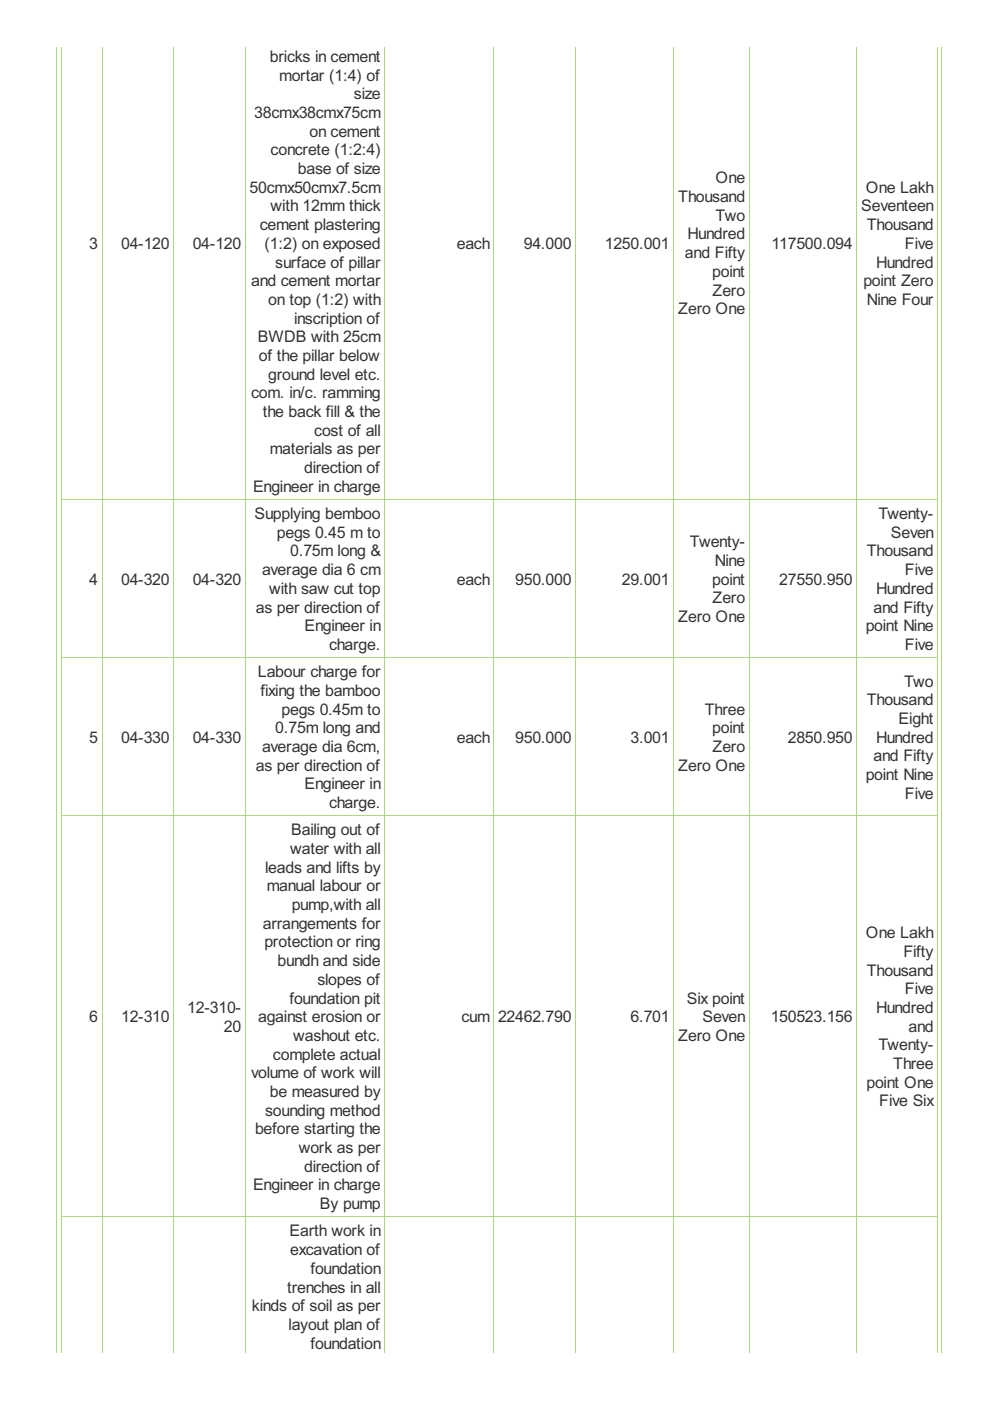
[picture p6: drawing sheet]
<svg xmlns="http://www.w3.org/2000/svg" width="210mm" height="297mm" viewBox="0 0 210 297" stroke-linecap="round" stroke-linejoin="round" font-family="sans-serif">
<defs><g id="words">
<g font-size="3.8" fill="#333">
<text x="57.2" y="13.1">bricks in cement</text>
<text x="59.2" y="17.1">mortar (1:4) of</text>
<text x="75.1" y="21.1">size</text>
<text x="53.9" y="25">38cmx38cmx75cm</text>
<text x="65.6" y="29">on cement</text>
<text x="57.4" y="32.9">concrete (1:2:4)</text>
<text x="52.9" y="40.9">50cmx50cmx7.5cm</text>
<text x="63.2" y="36.9">base of size</text>
<text x="151.7" y="38.9">One</text>
<text x="183.6" y="40.9">One Lakh</text>
<text x="57.4" y="44.8">with 12mm thick</text>
<text x="143.8" y="42.9">Thousand</text>
<text x="151.7" y="46.8">Two</text>
<text x="182.6" y="44.8">Seventeen</text>
<text x="18.9" y="52.8">3</text>
<text x="25.7" y="52.8">04-120</text>
<text x="40.9" y="52.8">04-120</text>
<text x="55.1" y="48.8">cement plastering</text>
<text x="56.1" y="52.8">(1:2) on exposed</text>
<text x="96.9" y="52.8">each</text>
<text x="111.1" y="52.8">94.000</text>
<text x="128.2" y="52.8">1250.001</text>
<text x="145.8" y="50.8">Hundred</text>
<text x="163.6" y="52.8">117500.094</text>
<text x="183.8" y="48.8">Thousand</text>
<text x="191.9" y="52.8">Five</text>
<text x="58.4" y="56.7">surface of pillar</text>
<text x="145.2" y="54.7">and Fifty</text>
<text x="151" y="58.7">point</text>
<text x="185.7" y="56.7">Hundred</text>
<text x="53.3" y="60.7">and cement mortar</text>
<text x="56.9" y="64.6">on top (1:2) with</text>
<text x="151.1" y="62.7">Zero</text>
<text x="183.1" y="60.7">point Zero</text>
<text x="183.8" y="64.6">Nine Four</text>
<text x="62.3" y="68.6">inscription of</text>
<text x="143.8" y="66.6">Zero One</text>
<text x="54.6" y="72.6">BWDB with 25cm</text>
<text x="54.9" y="76.5">of the pillar below</text>
<text x="56.9" y="80.5">ground level etc.</text>
<text x="53.3" y="84.5">com. in/c. ramming</text>
<text x="55.7" y="88.4">the back fill &amp; the</text>
<text x="66.6" y="92.4">cost of all</text>
<text x="57.2" y="96.4">materials as per</text>
<text x="64.5" y="100.3">direction of</text>
<text x="53.6" y="104.3">Engineer in charge</text>
<text x="54" y="110.1">Supplying bemboo</text>
<text x="186.2" y="110.1">Twenty-</text>
<text x="58.7" y="114">pegs 0.45 m to</text>
<text x="61.5" y="118">0.75m long &amp;</text>
<text x="146.3" y="116">Twenty-</text>
<text x="151.6" y="120">Nine</text>
<text x="183.8" y="118">Thousand</text>
<text x="188.9" y="114">Seven</text>
<text x="18.9" y="123.9">4</text>
<text x="25.7" y="123.9">04-320</text>
<text x="40.9" y="123.9">04-320</text>
<text x="55.6" y="122">average dia 6 cm</text>
<text x="57.1" y="125.9">with saw cut top</text>
<text x="96.9" y="123.9">each</text>
<text x="109.2" y="123.9">950.000</text>
<text x="131.9" y="123.9">29.001</text>
<text x="151" y="123.9">point</text>
<text x="165.2" y="123.9">27550.950</text>
<text x="185.7" y="125.9">Hundred</text>
<text x="191.9" y="122">Five</text>
<text x="54.2" y="129.9">as per direction of</text>
<text x="143.8" y="131.9">Zero One</text>
<text x="151.1" y="127.9">Zero</text>
<text x="185.2" y="129.9">and Fifty</text>
<text x="64.5" y="133.8">Engineer in</text>
<text x="69.8" y="137.8">charge.</text>
<text x="183.5" y="133.8">point Nine</text>
<text x="191.9" y="137.8">Five</text>
<text x="54.6" y="143.6">Labour charge for</text>
<text x="55.2" y="147.5">fixing the bamboo</text>
<text x="183.8" y="149.5">Thousand</text>
<text x="191.7" y="145.6">Two</text>
<text x="58.4" y="155.5">0.75m long and</text>
<text x="59.7" y="151.5">pegs 0.45m to</text>
<text x="149.4" y="151.5">Three</text>
<text x="151" y="155.5">point</text>
<text x="190.5" y="153.5">Eight</text>
<text x="18.9" y="157.5">5</text>
<text x="25.7" y="157.5">04-330</text>
<text x="40.9" y="157.5">04-330</text>
<text x="55.6" y="159.4">average dia 6cm,</text>
<text x="96.9" y="157.5">each</text>
<text x="109.2" y="157.5">950.000</text>
<text x="133.7" y="157.5">3.001</text>
<text x="151.1" y="159.4">Zero</text>
<text x="167" y="157.5">2850.950</text>
<text x="185.2" y="161.4">and Fifty</text>
<text x="185.7" y="157.5">Hundred</text>
<text x="54.2" y="163.4">as per direction of</text>
<text x="64.5" y="167.4">Engineer in</text>
<text x="143.8" y="163.4">Zero One</text>
<text x="183.5" y="165.4">point Nine</text>
<text x="69.8" y="171.3">charge.</text>
<text x="191.9" y="169.3">Five</text>
<text x="61.7" y="177.1">Bailing out of</text>
<text x="56.2" y="185">leads and lifts by</text>
<text x="61.5" y="181.1">water with all</text>
<text x="56.6" y="189">manual labour or</text>
<text x="55.7" y="196.9">arrangements for</text>
<text x="61.8" y="193">pump,with all</text>
<text x="56.1" y="200.9">protection or ring</text>
<text x="183.6" y="198.9">One Lakh</text>
<text x="191.5" y="202.9">Fifty</text>
<text x="58.9" y="204.8">bundh and side</text>
<text x="67.3" y="208.8">slopes of</text>
<text x="183.8" y="206.8">Thousand</text>
<text x="39.7" y="214.8">12-310-</text>
<text x="61.3" y="212.8">foundation pit</text>
<text x="145.6" y="212.8">Six point</text>
<text x="185.7" y="214.8">Hundred</text>
<text x="191.9" y="210.8">Five</text>
<text x="18.9" y="216.7">6</text>
<text x="25.7" y="216.7">12-310</text>
<text x="47.5" y="218.7">20</text>
<text x="54.7" y="216.7">against erosion or</text>
<text x="62.2" y="220.7">washout etc.</text>
<text x="97.8" y="216.7">cum</text>
<text x="105.6" y="216.7">22462.790</text>
<text x="133.7" y="216.7">6.701</text>
<text x="143.8" y="220.7">Zero One</text>
<text x="148.9" y="216.7">Seven</text>
<text x="163.4" y="216.7">150523.156</text>
<text x="192.6" y="218.7">and</text>
<text x="57.9" y="224.7">complete actual</text>
<text x="186.2" y="222.7">Twenty-</text>
<text x="189.4" y="226.6">Three</text>
<text x="53.3" y="228.6">volume of work will</text>
<text x="57.2" y="232.6">be measured by</text>
<text x="183.7" y="230.6">point One</text>
<text x="56.2" y="236.6">sounding method</text>
<text x="186.4" y="234.6">Five Six</text>
<text x="54.1" y="240.5">before starting the</text>
<text x="63.3" y="244.5">work as per</text>
<text x="64.5" y="248.4">direction of</text>
<text x="53.6" y="252.4">Engineer in charge</text>
<text x="67.8" y="256.4">By pump</text>
<text x="61.4" y="262.1">Earth work in</text>
<text x="61.5" y="266.1">excavation of</text>
<text x="60.9" y="274">trenches in all</text>
<text x="65.8" y="270.1">foundation</text>
<text x="53.4" y="278">kinds of soil as per</text>
<text x="61.2" y="282">layout plan of</text>
<text x="65.8" y="285.9">foundation</text>
</g>
</g></defs>
<g fill="none" stroke="#a8da7f" stroke-width=".21">
<path d="M12.1 9.9v276.9M13 9.9v276.9M21.6 9.9v276.9M36.8 9.9v276.9M52 9.9v276.9M81.6 9.9v276.9M104.7 9.9v276.9M122 9.9v276.9M142.8 9.9v276.9M158.9 9.9v276.9M181.6 9.9v276.9M198.8 9.9v276.9"/>
<path d="M199.6 9.9v276.9M13 105.9h185.9M13 139.4h185.9M13 172.9h185.9M13 257.9h185.9"/>
</g>
<use href="#words"/>
</svg>
